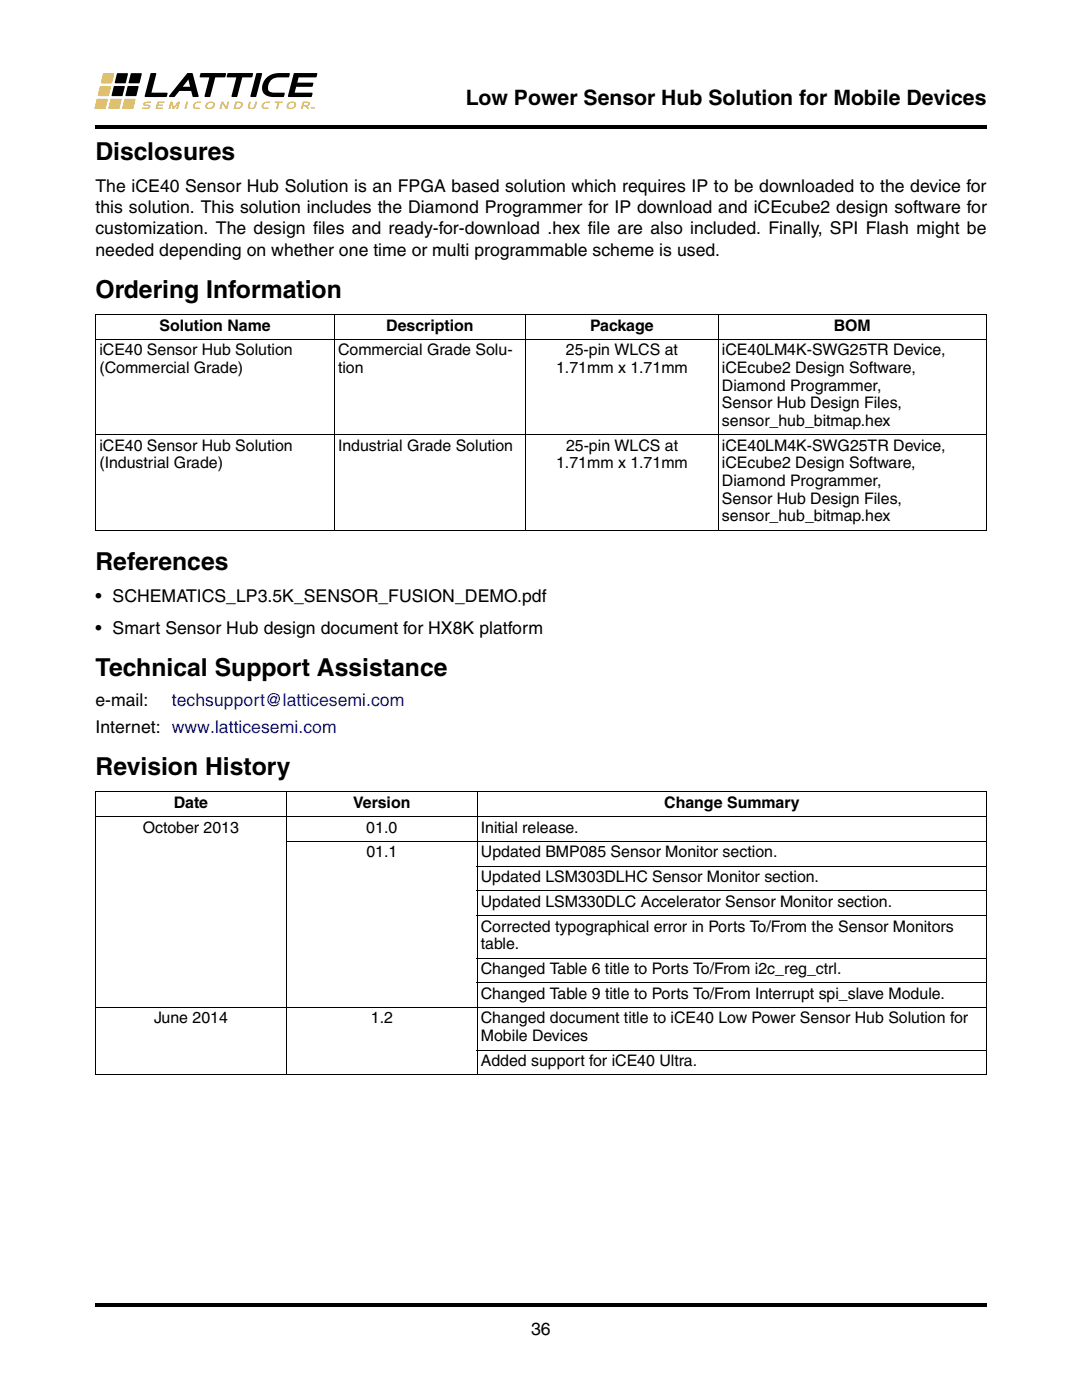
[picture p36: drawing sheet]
<svg xmlns="http://www.w3.org/2000/svg" width="216mm" height="279mm" viewBox="0 0 216 279" stroke-linecap="round" stroke-linejoin="round" font-family="sans-serif">
<defs><g id="words">
<g font-size="4.9">
<text x="19" y="31.9">Disclosures</text>
<text x="19" y="59.4">Ordering Information</text>
<text x="19" y="113.7">References</text>
<text x="19" y="134.9">Technical Support Assistance</text>
<text x="19" y="154.6">Revision History</text>
</g>
<text font-size="4.2" x="92.9" y="21">Low Power Sensor Hub Solution for Mobile Devices</text>
<g font-size="3.5">
<text x="19" y="38.3">The iCE40 Sensor Hub Solution is an FPGA based solution which requires IP to be downloaded to the device for</text>
<text x="19" y="42.6">this solution. This solution includes the Diamond Programmer for IP download and iCEcube2 design software for</text>
<text x="19" y="46.8">customization. The design files and ready-for-download .hex file are also included. Finally, SPI Flash might be</text>
<text x="19" y="51">needed depending on whether one time or multi programmable scheme is used.</text>
<text x="19" y="120.2">• SCHEMATICS_LP3.5K_SENSOR_FUSION_DEMO.pdf</text>
<text x="19" y="126.5">• Smart Sensor Hub design document for HX8K platform</text>
<text x="19" y="141">e-mail:</text>
<text x="19" y="146.3">Internet: www.latticesemi.com</text>
<text x="106" y="266.5">36</text>
</g>
<text font-size="3.5" fill="#00f" x="34.3" y="141">techsupport@latticesemi.com</text>
<g font-size="3.2">
<text x="31.8" y="66">Solution Name</text>
<text x="77.1" y="66">Description</text>
<text x="117.7" y="66">Package</text>
<text x="166.4" y="66">BOM</text>
<text x="19.8" y="70.9">iCE40 Sensor Hub Solution</text>
<text x="67.5" y="70.9">Commercial Grade Solu-</text>
<text x="112.9" y="70.9">25-pin WLCS at</text>
<text x="144.1" y="70.9">iCE40LM4K-SWG25TR Device,</text>
<text x="19.8" y="74.4">(Commercial Grade)</text>
<text x="67.5" y="74.4">tion</text>
<text x="111" y="74.4">1.71mm x 1.71mm</text>
<text x="144.1" y="74.4">iCEcube2 Design Software,</text>
<text x="144.1" y="78">Diamond Programmer,</text>
<text x="144.1" y="81.5">Sensor Hub Design Files,</text>
<text x="19.8" y="90">iCE40 Sensor Hub Solution</text>
<text x="67.5" y="90">Industrial Grade Solution</text>
<text x="112.9" y="90">25-pin WLCS at</text>
<text x="144.1" y="85">sensor_hub_bitmap.hex</text>
<text x="144.1" y="90">iCE40LM4K-SWG25TR Device,</text>
<text x="19.8" y="93.5">(Industrial Grade)</text>
<text x="111" y="93.5">1.71mm x 1.71mm</text>
<text x="144.1" y="93.5">iCEcube2 Design Software,</text>
<text x="144.1" y="97">Diamond Programmer,</text>
<text x="144.1" y="100.5">Sensor Hub Design Files,</text>
<text x="144.1" y="104.1">sensor_hub_bitmap.hex</text>
<text x="34.7" y="161.2">Date</text>
<text x="70.5" y="161.2">Version</text>
<text x="132.5" y="161.2">Change Summary</text>
<text x="28.5" y="166.2">October 2013</text>
<text x="73.1" y="166.2">01.0</text>
<text x="95.9" y="166.2">Initial release.</text>
<text x="73.1" y="171.1">01.1</text>
<text x="96" y="171.1">Updated BMP085 Sensor Monitor section.</text>
<text x="95.9" y="176">Updated LSM303DLHC Sensor Monitor section.</text>
<text x="95.9" y="181">Updated LSM330DLC Accelerator Sensor Monitor section.</text>
<text x="95.9" y="185.9">Corrected typographical error in Ports To/From the Sensor Monitors</text>
<text x="95.9" y="189.4">table.</text>
<text x="95.9" y="194.4">Changed Table 6 title to Ports To/From i2c_reg_ctrl.</text>
<text x="95.9" y="199.3">Changed Table 9 title to Ports To/From Interrupt spi_slave Module.</text>
<text x="30.7" y="204.3">June 2014</text>
<text x="74" y="204.3">1.2</text>
<text x="95.9" y="207.8">Mobile Devices</text>
<text x="96" y="204.3">Changed document title to iCE40 Low Power Sensor Hub Solution for</text>
<text x="95.9" y="212.7">Added support for iCE40 Ultra.</text>
</g>
</g></defs>
<path d="M19 25.1h177.8v.7h-177.8zM19 260h177.8v.7h-177.8z" fill="#000"/>
<path d="M18.9 14.6h44.4v7.2h-44.4z" fill="#fff"/>
<g fill="#000">
<path d="M30.1 14.6h.9l.2 .1-1 3.8h3.1l.1 .2-.2 .6h-4.3zM40 14.6h4.9l.2 .1-.2 .7h-1.9l-1.1 3.9-.9 .1-.2-.2 1-3.8h-1.9l-.1-.2zM45.4 14.6h4.9l.2 .1-.1 .6-.2 .1h-1.9l-1 3.9-.9 .1-.2-.2 1-3.8h-1.9l-.1-.2zM51.2 14.6h.9l.2 .2-1.2 4.4-.1 .2h-.9l-.1-.2zM53.3 15.4a5.8 5.8 0 0 1 4.5-.8v.2l-.3 .6a4.7 4.7 0 0 0-3.2 .4 1.69 1.69 0 0 0-.5 2.5l.6 .2h2.3l.1 .2-.3 .7a6.5 6.5 0 0 1-3.3-.3 1.89 1.89 0 0 1-.6-2.8zM58.7 14.6h4.6l-.1 .7-.2 .1h-3.4l-.3 1.1h3.1l.1 .1-.1 .6-.2 .1h-3.1l-.3 1.2h3.5l.1 .2-.2 .6h-4.7z"/>
<path d="M37.6 15.8l.3 1.5h-1.4zM37.3 14.6l-3.5 4.5v.2l1 .1 1-1.2h2.3l.4 1.1h1.1l-1.1-4.6-.2-.1z"/>
</g>
<g fill="#ffc222">
<path d="M20.6 14.6l2.1 .1-.4 1.9h-2.1z"/>
<path d="M20 17.2h2.1l-.4 2-2.2-.1z"/>
<path d="M19.4 19.7l2.1 .1-.5 1.9h-2.1z"/>
</g>
<path d="M23.4 14.6l2.1 .1-.4 1.9h-2.2zM22.7 17.2h2.2l-.5 2-2.1-.1z" fill="#000"/>
<path d="M22.1 19.7l2.1 .1-.4 1.9h-2.1z" fill="#ffc222"/>
<path d="M25.5 17.2h2.1l-.4 2-2.1-.1zM26.1 14.6l2.2 .1-.5 1.9h-2.1z" fill="#000"/>
<g fill="#ffc222">
<path d="M24.9 19.7l2.1 .1-.5 1.9h-2.1z"/>
<path d="M28.7 20.5l.6-.2h.8v.2l-1 .1-.2 .1 .1 .2 1 .1-.1 .6-.6 .1h-.9l.1-.2h1l.2-.2-.1-.1-1-.2z"/>
<path d="M31.4 20.3h1.4l-.1 .2h-1l-.1 .4h1l-.1 .2h-1l-.1 .4h1.1v.2h-1.4z"/>
<path d="M34 20.3h.4l.3 1.1 .8-1.1h.4l-.4 1.4h-.3l.2-.9-.7 .9h-.2l-.3-.9-.2 .9h-.3z"/>
<path d="M37.2 20.3l.3 .1-.4 1.3h-.3z"/>
<path d="M38.6 20.7a1.67 1.67 0 0 1 1.6-.4l-.1 .2h-.6a.62 .62 0 0 0-.6 .9l.9 .1v.2a1.08 1.08 0 0 1-1.3-.3z"/>
<path d="M44.2 20.3h.3l.6 1 .3-1h.3l-.4 1.4h-.3l-.6-1-.3 1h-.3z"/>
<path d="M49.7 20.3h.3l-.2 1 .1 .2a.58 .58 0 0 0 .9-.3l.2-.9h.3l-.2 .9a.95 .95 0 0 1-1.6 .2z"/>
<path d="M52.4 20.7a1.67 1.67 0 0 1 1.5-.4l-.1 .2h-.6a.62 .62 0 0 0-.6 .9l1 .1-.1 .2a1.08 1.08 0 0 1-1.3-.3z"/>
<path d="M54.9 20.3h1.5l-.1 .2h-.6l-.3 1.2h-.3l.3-1.2h-.6z"/>
<path d="M61.9 21.3h.4l-.2 .4z"/>
<path d="M62.3 21.3l.2 .3 .3-.3v.4l-.1-.2-.1 .2-.2-.2-.1 .2z"/>
<path d="M41.4 20.8a.54 .54 0 0 1 .8-.3 .54 .54 0 0 1 .2 .8 .56 .56 0 0 1-.6 .3 .56 .56 0 0 1-.5-.6zM41.1 20.7l-.1 .5a.99 .99 0 0 0 1 .6 .99 .99 0 0 0 .9-.8v-.2a.96 .96 0 0 0-.8-.6 .96 .96 0 0 0-1 .5z"/>
<path d="M47.3 20.5l.5 .1a.53 .53 0 0 1 .2 .6 .53 .53 0 0 1-.6 .3h-.4zM47 20.3l-.3 1.4a1.39 1.39 0 0 0 1.7-.7v-.5a1.51 1.51 0 0 0-1.4-.2z"/>
<path d="M57.7 20.8a.54 .54 0 0 1 .7-.3 .54 .54 0 0 1 .2 .8 .56 .56 0 0 1-.6 .3 .56 .56 0 0 1-.4-.6zM57.4 20.7l-.2 .5a.99 .99 0 0 0 1 .6 .99 .99 0 0 0 .9-.8v-.2a.96 .96 0 0 0-.8-.6 .96 .96 0 0 0-.9 .5z"/>
<path d="M60.7 20.5l.7 .1 .1 .2-.2 .2h-.7zM60.4 20.3l-.3 1.4h.3l.1-.5h.3l.5 .5h.3l-.3-.5a.47 .47 0 0 0 .6-.5 .47 .47 0 0 0-.6-.4z"/>
</g>
<g fill="none" stroke="#000" stroke-width=".2">
<path d="M19 62.8h177.9M19 67.7h177.9M19.1 62.9v42.8M66.8 62.7v43.2M104.9 62.7v43.2M143.4 62.7v43.2M196.8 62.9v42.8M19 86.8h177.9M19 105.8h177.9M19 158.1h177.9M19 158.1v56.3M57.1 158v56.6"/>
<path d="M95.2 158v56.6M196.8 158.1v56.3M19 163h177.9M57.1 167.9h139.8M95.2 172.9h101.7M95.2 177.8h101.7M95.2 182.7h101.7M95.2 191.2h101.7M95.2 196.2h101.7M19 201.1h177.9M19 214.5h177.9M95.2 209.6h101.7"/>
</g>
<use href="#words"/>
</svg>
